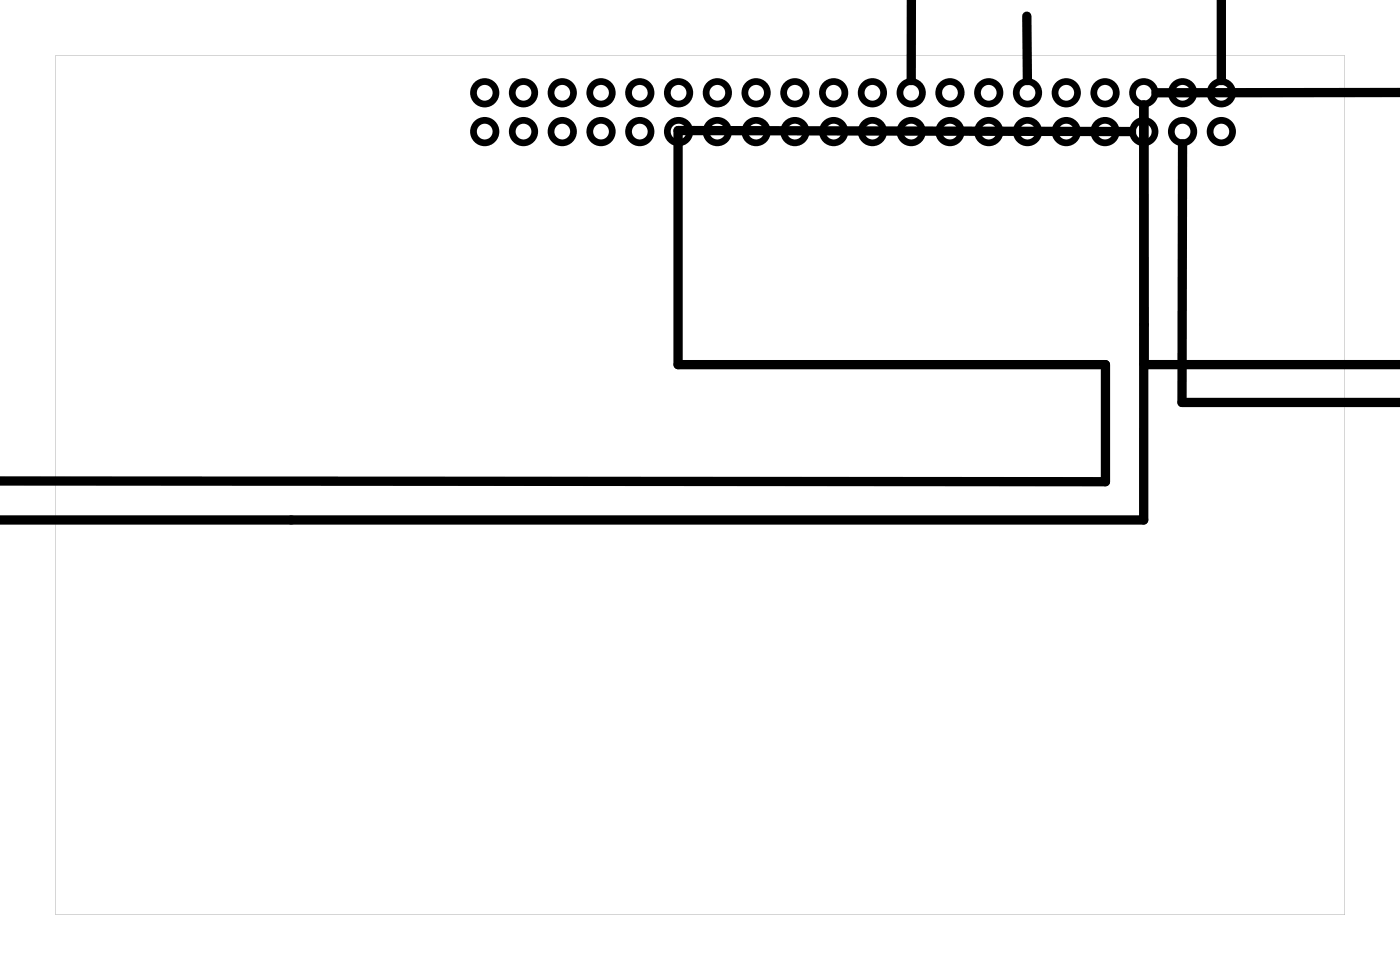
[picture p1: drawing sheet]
<svg xmlns="http://www.w3.org/2000/svg" width="92mm" height="63mm" viewBox="0 0 92 63" stroke-linecap="round" stroke-linejoin="round" font-family="sans-serif">
<path d="M3.6 3.6v56.3h84.5v-56.3zM3.6 3.6h84.5v56.3h-84.5z" fill="#000"/>
<g fill="none" stroke="#000" stroke-width=".44">
<circle cx="31.8" cy="6.1" r=".74"/>
<circle cx="31.8" cy="8.6" r=".74"/>
<circle cx="34.3" cy="6.1" r=".74"/>
<circle cx="34.3" cy="8.6" r=".74"/>
<circle cx="36.8" cy="6.1" r=".74"/>
<circle cx="36.8" cy="8.6" r=".74"/>
<circle cx="39.4" cy="6.1" r=".74"/>
<circle cx="39.4" cy="8.6" r=".74"/>
<circle cx="41.9" cy="6.1" r=".74"/>
<circle cx="41.9" cy="8.6" r=".74"/>
<circle cx="44.5" cy="6.1" r=".74"/>
<circle cx="44.5" cy="8.6" r=".74"/>
<circle cx="47" cy="6.1" r=".74"/>
<circle cx="47" cy="8.6" r=".74"/>
<circle cx="49.5" cy="6.1" r=".74"/>
<circle cx="49.5" cy="8.6" r=".74"/>
<circle cx="52.1" cy="6.1" r=".74"/>
<circle cx="52.1" cy="8.6" r=".74"/>
<circle cx="54.6" cy="6.1" r=".74"/>
<circle cx="54.6" cy="8.6" r=".74"/>
<circle cx="57.2" cy="6.1" r=".74"/>
<circle cx="57.2" cy="8.6" r=".74"/>
<circle cx="59.7" cy="6.1" r=".74"/>
<circle cx="59.7" cy="8.6" r=".74"/>
<circle cx="62.2" cy="6.1" r=".74"/>
<circle cx="62.2" cy="8.6" r=".74"/>
<circle cx="64.8" cy="6.1" r=".74"/>
<circle cx="64.8" cy="8.6" r=".74"/>
<circle cx="67.3" cy="6.1" r=".74"/>
<circle cx="67.3" cy="8.6" r=".74"/>
<circle cx="69.9" cy="6.1" r=".74"/>
<circle cx="69.9" cy="8.6" r=".74"/>
<circle cx="72.4" cy="6.1" r=".74"/>
<circle cx="72.4" cy="8.6" r=".74"/>
<circle cx="74.9" cy="6.1" r=".74"/>
<circle cx="74.9" cy="8.6" r=".74"/>
<circle cx="77.5" cy="6.1" r=".74"/>
<circle cx="77.5" cy="8.6" r=".74"/>
<circle cx="80" cy="6.1" r=".74"/>
<circle cx="80" cy="8.6" r=".74"/>
</g>
<path d="M59.7 0v5.3M80 0v5.3M67.3 1.1v4.2M74.1 8.6l-29.7-.1v15.4h28v7.6h-72.4M77.5 9.4l-.1 16.9h14.4M91.8 6.1h-16.1M91.8 23.9h-16.8l-.1-17v27.1h-75" fill="none" stroke="#000" stroke-width=".61"/>
</svg>
